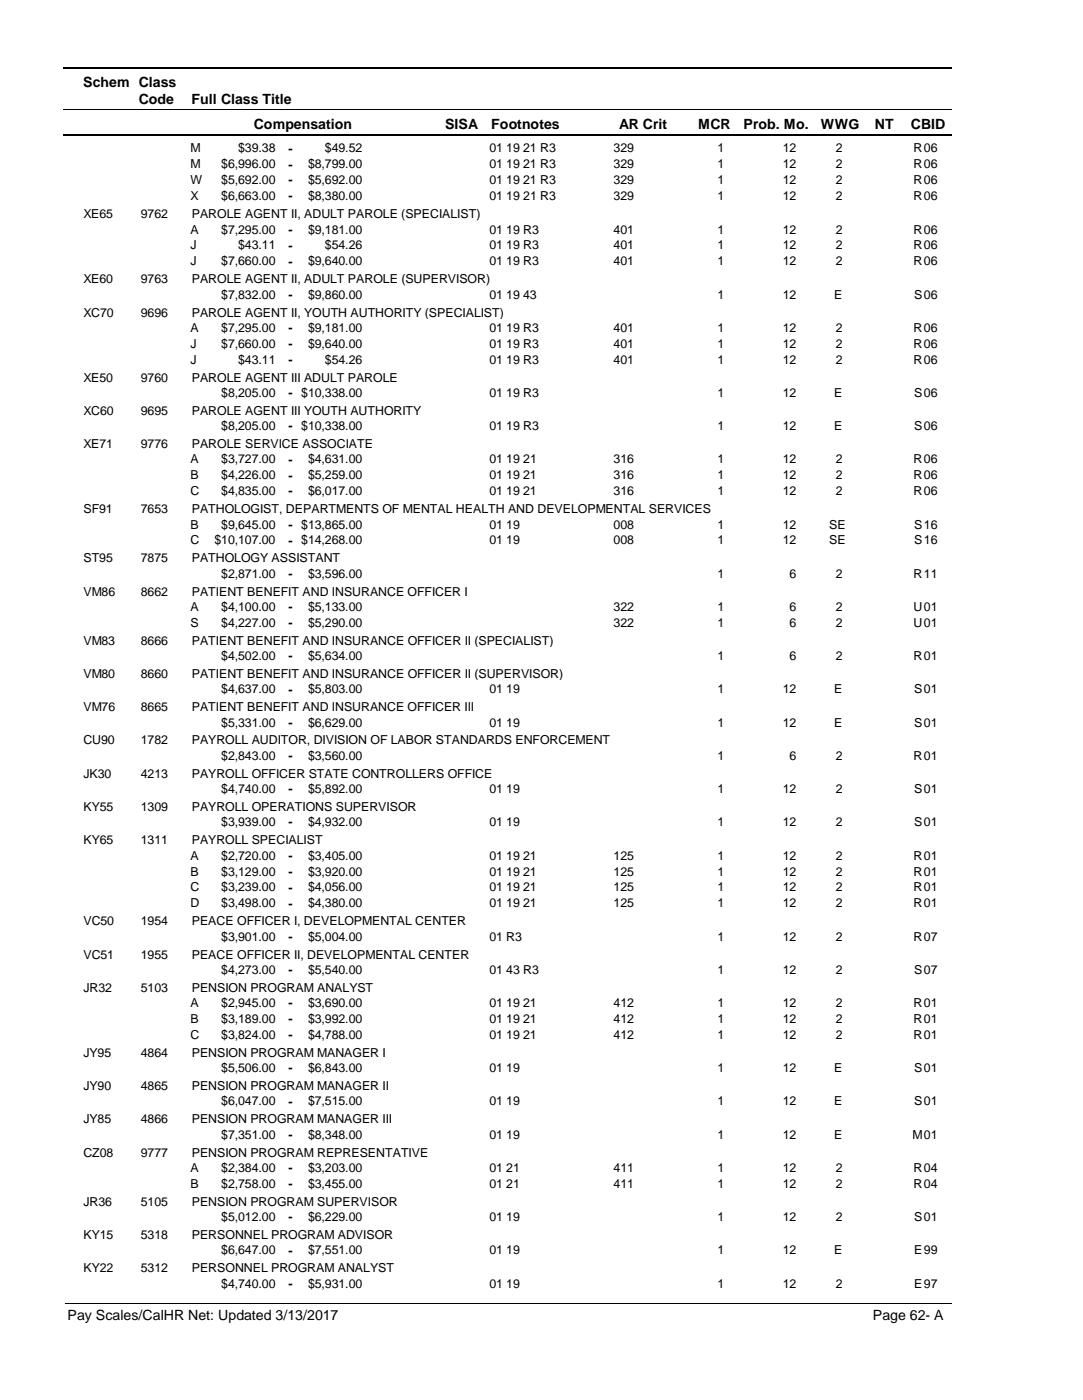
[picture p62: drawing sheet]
<svg xmlns="http://www.w3.org/2000/svg" width="216mm" height="279mm" viewBox="0 0 216 279" stroke-linecap="round" stroke-linejoin="round" font-family="sans-serif">
<defs><g id="words">
<g font-size="2.8">
<text x="16.6" y="17.3">Schem Class</text>
<text x="27.7" y="20.7">Code</text>
<text x="38.2" y="20.7">Full Class Title</text>
<text x="50.6" y="25.7">Compensation</text>
<text x="88.7" y="25.7">SISA</text>
<text x="98" y="25.7">Footnotes</text>
<text x="123.5" y="25.7">AR Crit</text>
<text x="139.2" y="25.7">MCR</text>
<text x="148.3" y="25.7">Prob. Mo.</text>
<text x="163.7" y="25.7">WWG</text>
<text x="174.5" y="25.7">NT</text>
<text x="181.6" y="25.7">CBID</text>
<text x="13.5" y="263.5">Pay Scales/CalHR Net: Updated 3/13/2017</text>
<text x="174.1" y="263.5">Page 62- A</text>
</g>
<g font-size="2.5">
<text x="38" y="30.4">M</text>
<text x="38" y="33.6">M</text>
<text x="44.1" y="33.6">$6,996.00</text>
<text x="47.5" y="30.4">$39.38</text>
<text x="57.5" y="30.5">-</text>
<text x="57.5" y="33.6">-</text>
<text x="61.4" y="33.6">$8,799.00</text>
<text x="64.8" y="30.4">$49.52</text>
<text x="97.6" y="30.4">01 19 21 R3</text>
<text x="97.6" y="33.6">01 19 21 R3</text>
<text x="122.4" y="30.4">329</text>
<text x="122.4" y="33.6">329</text>
<text x="143.1" y="30.4">1</text>
<text x="143.1" y="33.6">1</text>
<text x="156.1" y="30.4">12</text>
<text x="156.1" y="33.6">12</text>
<text x="166.6" y="30.4">2</text>
<text x="166.6" y="33.6">2</text>
<text x="182.2" y="30.4">R</text>
<text x="182.2" y="33.6">R</text>
<text x="184.2" y="30.4">06</text>
<text x="184.2" y="33.6">06</text>
<text x="38" y="36.8">W</text>
<text x="38" y="40">X</text>
<text x="44.1" y="36.8">$5,692.00</text>
<text x="44.1" y="40">$6,663.00</text>
<text x="57.5" y="36.8">-</text>
<text x="57.5" y="40">-</text>
<text x="61.4" y="36.8">$5,692.00</text>
<text x="61.4" y="40">$8,380.00</text>
<text x="97.6" y="36.8">01 19 21 R3</text>
<text x="97.6" y="40">01 19 21 R3</text>
<text x="122.4" y="36.8">329</text>
<text x="122.4" y="40">329</text>
<text x="143.1" y="36.8">1</text>
<text x="143.1" y="40">1</text>
<text x="156.1" y="36.8">12</text>
<text x="156.1" y="40">12</text>
<text x="166.6" y="36.8">2</text>
<text x="166.6" y="40">2</text>
<text x="182.2" y="36.8">R</text>
<text x="182.2" y="40">R</text>
<text x="184.2" y="36.8">06</text>
<text x="184.2" y="40">06</text>
<text x="16.6" y="43.5">XE65</text>
<text x="28.1" y="43.5">9762</text>
<text x="38" y="46.6">A</text>
<text x="38.2" y="43.5">PAROLE AGENT II, ADULT PAROLE (SPECIALIST)</text>
<text x="44.1" y="46.6">$7,295.00</text>
<text x="57.5" y="46.7">-</text>
<text x="61.4" y="46.6">$9,181.00</text>
<text x="97.6" y="46.6">01 19 R3</text>
<text x="122.4" y="46.6">401</text>
<text x="143.1" y="46.6">1</text>
<text x="156.1" y="46.6">12</text>
<text x="166.6" y="46.6">2</text>
<text x="182.2" y="46.6">R</text>
<text x="184.2" y="46.6">06</text>
<text x="38" y="49.8">J</text>
<text x="38" y="53">J</text>
<text x="44.1" y="53">$7,660.00</text>
<text x="47.5" y="49.8">$43.11</text>
<text x="57.5" y="49.8">-</text>
<text x="57.5" y="53">-</text>
<text x="61.4" y="53">$9,640.00</text>
<text x="64.8" y="49.8">$54.26</text>
<text x="97.6" y="49.8">01 19 R3</text>
<text x="97.6" y="53">01 19 R3</text>
<text x="122.4" y="49.8">401</text>
<text x="122.4" y="53">401</text>
<text x="143.1" y="49.8">1</text>
<text x="143.1" y="53">1</text>
<text x="156.1" y="49.8">12</text>
<text x="156.1" y="53">12</text>
<text x="166.6" y="49.8">2</text>
<text x="166.6" y="53">2</text>
<text x="182.2" y="49.8">R</text>
<text x="182.2" y="53">R</text>
<text x="184.2" y="49.8">06</text>
<text x="184.2" y="53">06</text>
<text x="16.6" y="56.6">XE60</text>
<text x="28.1" y="56.6">9763</text>
<text x="38.2" y="56.6">PAROLE AGENT II, ADULT PAROLE (SUPERVISOR)</text>
<text x="44.1" y="59.6">$7,832.00</text>
<text x="57.5" y="59.7">-</text>
<text x="61.4" y="59.6">$9,860.00</text>
<text x="97.6" y="59.6">01 19 43</text>
<text x="143.1" y="59.6">1</text>
<text x="156.1" y="59.6">12</text>
<text x="166.3" y="59.6">E</text>
<text x="182.3" y="59.6">S</text>
<text x="184.2" y="59.6">06</text>
<text x="16.6" y="63.2">XC70</text>
<text x="28.1" y="63.2">9696</text>
<text x="38.2" y="63.2">PAROLE AGENT II, YOUTH AUTHORITY (SPECIALIST)</text>
<text x="38" y="66.2">A</text>
<text x="38" y="69.4">J</text>
<text x="44.1" y="66.2">$7,295.00</text>
<text x="44.1" y="69.4">$7,660.00</text>
<text x="57.5" y="66.3">-</text>
<text x="57.5" y="69.4">-</text>
<text x="61.4" y="66.2">$9,181.00</text>
<text x="61.4" y="69.4">$9,640.00</text>
<text x="97.6" y="66.2">01 19 R3</text>
<text x="97.6" y="69.4">01 19 R3</text>
<text x="122.4" y="66.2">401</text>
<text x="122.4" y="69.4">401</text>
<text x="143.1" y="66.2">1</text>
<text x="143.1" y="69.4">1</text>
<text x="156.1" y="66.2">12</text>
<text x="156.1" y="69.4">12</text>
<text x="166.6" y="66.2">2</text>
<text x="166.6" y="69.4">2</text>
<text x="182.2" y="66.2">R</text>
<text x="182.2" y="69.4">R</text>
<text x="184.2" y="66.2">06</text>
<text x="184.2" y="69.4">06</text>
<text x="16.6" y="76.2">XE50</text>
<text x="28.1" y="76.2">9760</text>
<text x="38" y="72.6">J</text>
<text x="38.2" y="76.2">PAROLE AGENT III ADULT PAROLE</text>
<text x="47.5" y="72.6">$43.11</text>
<text x="57.5" y="72.6">-</text>
<text x="64.8" y="72.6">$54.26</text>
<text x="97.6" y="72.6">01 19 R3</text>
<text x="122.4" y="72.6">401</text>
<text x="143.1" y="72.6">1</text>
<text x="156.1" y="72.6">12</text>
<text x="166.6" y="72.6">2</text>
<text x="182.2" y="72.6">R</text>
<text x="184.2" y="72.6">06</text>
<text x="16.6" y="82.8">XC60</text>
<text x="28.1" y="82.8">9695</text>
<text x="38.2" y="82.8">PAROLE AGENT III YOUTH AUTHORITY</text>
<text x="44.1" y="79.2">$8,205.00</text>
<text x="57.5" y="79.3">-</text>
<text x="60.1" y="79.2">$10,338.00</text>
<text x="97.6" y="79.2">01 19 R3</text>
<text x="143.1" y="79.2">1</text>
<text x="156.1" y="79.2">12</text>
<text x="166.3" y="79.2">E</text>
<text x="182.3" y="79.2">S</text>
<text x="184.2" y="79.2">06</text>
<text x="16.6" y="89.5">XE71</text>
<text x="28.1" y="89.5">9776</text>
<text x="38.2" y="89.5">PAROLE SERVICE ASSOCIATE</text>
<text x="44.1" y="85.9">$8,205.00</text>
<text x="57.5" y="85.9">-</text>
<text x="60.1" y="85.9">$10,338.00</text>
<text x="97.6" y="85.9">01 19 R3</text>
<text x="143.1" y="85.9">1</text>
<text x="156.1" y="85.9">12</text>
<text x="166.3" y="85.9">E</text>
<text x="182.3" y="85.9">S</text>
<text x="184.2" y="85.9">06</text>
<text x="38" y="92.5">A</text>
<text x="38" y="95.7">B</text>
<text x="44.1" y="92.5">$3,727.00</text>
<text x="44.1" y="95.7">$4,226.00</text>
<text x="57.5" y="92.5">-</text>
<text x="57.5" y="95.7">-</text>
<text x="61.4" y="92.5">$4,631.00</text>
<text x="61.4" y="95.7">$5,259.00</text>
<text x="97.6" y="92.5">01 19 21</text>
<text x="97.6" y="95.7">01 19 21</text>
<text x="122.4" y="92.5">316</text>
<text x="122.4" y="95.7">316</text>
<text x="143.1" y="92.5">1</text>
<text x="143.1" y="95.7">1</text>
<text x="156.1" y="92.5">12</text>
<text x="156.1" y="95.7">12</text>
<text x="166.6" y="92.5">2</text>
<text x="166.6" y="95.7">2</text>
<text x="182.2" y="92.5">R</text>
<text x="182.2" y="95.7">R</text>
<text x="184.2" y="92.5">06</text>
<text x="184.2" y="95.7">06</text>
<text x="38" y="98.8">C</text>
<text x="44.1" y="98.8">$4,835.00</text>
<text x="57.5" y="98.9">-</text>
<text x="61.4" y="98.8">$6,017.00</text>
<text x="97.6" y="98.8">01 19 21</text>
<text x="122.4" y="98.8">316</text>
<text x="143.1" y="98.8">1</text>
<text x="156.1" y="98.8">12</text>
<text x="166.6" y="98.8">2</text>
<text x="182.2" y="98.8">R</text>
<text x="184.2" y="98.8">06</text>
<text x="16.6" y="102.4">SF91</text>
<text x="28.1" y="102.4">7653</text>
<text x="38" y="105.5">B</text>
<text x="38.2" y="102.4">PATHOLOGIST, DEPARTMENTS OF MENTAL HEALTH AND DEVELOPMENTAL SERVICES</text>
<text x="44.1" y="105.5">$9,645.00</text>
<text x="57.5" y="105.5">-</text>
<text x="60.1" y="105.5">$13,865.00</text>
<text x="97.6" y="105.5">01 19</text>
<text x="122.4" y="105.5">008</text>
<text x="143.1" y="105.5">1</text>
<text x="156.1" y="105.5">12</text>
<text x="165.4" y="105.5">SE</text>
<text x="182.3" y="105.5">S</text>
<text x="184.2" y="105.5">16</text>
<text x="16.6" y="112.3">ST95</text>
<text x="28.1" y="112.3">7875</text>
<text x="38" y="108.7">C</text>
<text x="38.2" y="112.3">PATHOLOGY ASSISTANT</text>
<text x="42.8" y="108.7">$10,107.00</text>
<text x="57.5" y="108.7">-</text>
<text x="60.1" y="108.7">$14,268.00</text>
<text x="97.6" y="108.7">01 19</text>
<text x="122.4" y="108.7">008</text>
<text x="143.1" y="108.7">1</text>
<text x="156.1" y="108.7">12</text>
<text x="165.4" y="108.7">SE</text>
<text x="182.3" y="108.7">S</text>
<text x="184.2" y="108.7">16</text>
<text x="16.6" y="118.9">VM86</text>
<text x="28.1" y="118.9">8662</text>
<text x="38.2" y="118.9">PATIENT BENEFIT AND INSURANCE OFFICER I</text>
<text x="44.1" y="115.3">$2,871.00</text>
<text x="57.5" y="115.4">-</text>
<text x="61.4" y="115.3">$3,596.00</text>
<text x="143.1" y="115.3">1</text>
<text x="157.5" y="115.3">6</text>
<text x="166.6" y="115.3">2</text>
<text x="182.2" y="115.3">R</text>
<text x="184.2" y="115.3">11</text>
<text x="38" y="121.9">A</text>
<text x="38" y="125.1">S</text>
<text x="44.1" y="121.9">$4,100.00</text>
<text x="44.1" y="125.1">$4,227.00</text>
<text x="57.5" y="122">-</text>
<text x="57.5" y="125.1">-</text>
<text x="61.4" y="121.9">$5,133.00</text>
<text x="61.4" y="125.1">$5,290.00</text>
<text x="122.4" y="121.9">322</text>
<text x="122.4" y="125.1">322</text>
<text x="143.1" y="121.9">1</text>
<text x="143.1" y="125.1">1</text>
<text x="157.5" y="121.9">6</text>
<text x="157.5" y="125.1">6</text>
<text x="166.6" y="121.9">2</text>
<text x="166.6" y="125.1">2</text>
<text x="182.2" y="121.9">U</text>
<text x="182.2" y="125.1">U</text>
<text x="184.2" y="121.9">01</text>
<text x="184.2" y="125.1">01</text>
<text x="16.6" y="128.7">VM83</text>
<text x="28.1" y="128.7">8666</text>
<text x="38.2" y="128.7">PATIENT BENEFIT AND INSURANCE OFFICER II (SPECIALIST)</text>
<text x="44.1" y="131.8">$4,502.00</text>
<text x="57.5" y="131.8">-</text>
<text x="61.4" y="131.8">$5,634.00</text>
<text x="143.1" y="131.8">1</text>
<text x="157.5" y="131.8">6</text>
<text x="166.6" y="131.8">2</text>
<text x="182.2" y="131.8">R</text>
<text x="184.2" y="131.8">01</text>
<text x="16.6" y="135.3">VM80</text>
<text x="28.1" y="135.3">8660</text>
<text x="38.2" y="135.3">PATIENT BENEFIT AND INSURANCE OFFICER II (SUPERVISOR)</text>
<text x="16.6" y="142">VM76</text>
<text x="28.1" y="142">8665</text>
<text x="38.2" y="142">PATIENT BENEFIT AND INSURANCE OFFICER III</text>
<text x="44.1" y="138.4">$4,637.00</text>
<text x="57.5" y="138.4">-</text>
<text x="61.4" y="138.4">$5,803.00</text>
<text x="97.6" y="138.4">01 19</text>
<text x="143.1" y="138.4">1</text>
<text x="156.1" y="138.4">12</text>
<text x="166.3" y="138.4">E</text>
<text x="182.3" y="138.4">S</text>
<text x="184.2" y="138.4">01</text>
<text x="16.6" y="148.6">CU90</text>
<text x="28.1" y="148.6">1782</text>
<text x="38.2" y="148.6">PAYROLL AUDITOR, DIVISION OF LABOR STANDARDS ENFORCEMENT</text>
<text x="44.1" y="145">$5,331.00</text>
<text x="57.5" y="145.1">-</text>
<text x="61.4" y="145">$6,629.00</text>
<text x="97.6" y="145">01 19</text>
<text x="143.1" y="145">1</text>
<text x="156.1" y="145">12</text>
<text x="166.3" y="145">E</text>
<text x="182.3" y="145">S</text>
<text x="184.2" y="145">01</text>
<text x="16.6" y="155.2">JK30</text>
<text x="28.1" y="155.2">4213</text>
<text x="38.2" y="155.2">PAYROLL OFFICER STATE CONTROLLERS OFFICE</text>
<text x="44.1" y="151.7">$2,843.00</text>
<text x="57.5" y="151.7">-</text>
<text x="61.4" y="151.7">$3,560.00</text>
<text x="143.1" y="151.7">1</text>
<text x="157.5" y="151.7">6</text>
<text x="166.6" y="151.7">2</text>
<text x="182.2" y="151.7">R</text>
<text x="184.2" y="151.7">01</text>
<text x="16.6" y="161.9">KY55</text>
<text x="28.1" y="161.9">1309</text>
<text x="38.2" y="161.9">PAYROLL OPERATIONS SUPERVISOR</text>
<text x="44.1" y="158.3">$4,740.00</text>
<text x="57.5" y="158.3">-</text>
<text x="61.4" y="158.3">$5,892.00</text>
<text x="97.6" y="158.3">01 19</text>
<text x="143.1" y="158.3">1</text>
<text x="156.1" y="158.3">12</text>
<text x="166.6" y="158.3">2</text>
<text x="182.3" y="158.3">S</text>
<text x="184.2" y="158.3">01</text>
<text x="44.1" y="164.9">$3,939.00</text>
<text x="57.5" y="165">-</text>
<text x="61.4" y="164.9">$4,932.00</text>
<text x="97.6" y="164.9">01 19</text>
<text x="143.1" y="164.9">1</text>
<text x="156.1" y="164.9">12</text>
<text x="166.6" y="164.9">2</text>
<text x="182.3" y="164.9">S</text>
<text x="184.2" y="164.9">01</text>
<text x="16.6" y="168.5">KY65</text>
<text x="28.1" y="168.5">1311</text>
<text x="38" y="171.6">A</text>
<text x="38.2" y="168.5">PAYROLL SPECIALIST</text>
<text x="44.1" y="171.6">$2,720.00</text>
<text x="57.5" y="171.6">-</text>
<text x="61.4" y="171.6">$3,405.00</text>
<text x="97.6" y="171.6">01 19 21</text>
<text x="122.4" y="171.6">125</text>
<text x="143.1" y="171.6">1</text>
<text x="156.1" y="171.6">12</text>
<text x="166.6" y="171.6">2</text>
<text x="182.2" y="171.6">R</text>
<text x="184.2" y="171.6">01</text>
<text x="38" y="174.8">B</text>
<text x="38" y="177.9">C</text>
<text x="44.1" y="174.8">$3,129.00</text>
<text x="44.1" y="177.9">$3,239.00</text>
<text x="57.5" y="174.8">-</text>
<text x="57.5" y="178">-</text>
<text x="61.4" y="174.8">$3,920.00</text>
<text x="61.4" y="177.9">$4,056.00</text>
<text x="97.6" y="174.8">01 19 21</text>
<text x="97.6" y="177.9">01 19 21</text>
<text x="122.4" y="174.8">125</text>
<text x="122.4" y="177.9">125</text>
<text x="143.1" y="174.8">1</text>
<text x="143.1" y="177.9">1</text>
<text x="156.1" y="174.8">12</text>
<text x="156.1" y="177.9">12</text>
<text x="166.6" y="174.8">2</text>
<text x="166.6" y="177.9">2</text>
<text x="182.2" y="174.8">R</text>
<text x="182.2" y="177.9">R</text>
<text x="184.2" y="174.8">01</text>
<text x="184.2" y="177.9">01</text>
<text x="16.6" y="184.7">VC50</text>
<text x="28.1" y="184.7">1954</text>
<text x="38" y="181.1">D</text>
<text x="38.2" y="184.7">PEACE OFFICER I, DEVELOPMENTAL CENTER</text>
<text x="44.1" y="181.1">$3,498.00</text>
<text x="57.5" y="181.1">-</text>
<text x="61.4" y="181.1">$4,380.00</text>
<text x="97.6" y="181.1">01 19 21</text>
<text x="122.4" y="181.1">125</text>
<text x="143.1" y="181.1">1</text>
<text x="156.1" y="181.1">12</text>
<text x="166.6" y="181.1">2</text>
<text x="182.2" y="181.1">R</text>
<text x="184.2" y="181.1">01</text>
<text x="16.6" y="191.3">VC51</text>
<text x="28.1" y="191.3">1955</text>
<text x="38.2" y="191.3">PEACE OFFICER II, DEVELOPMENTAL CENTER</text>
<text x="44.1" y="187.8">$3,901.00</text>
<text x="57.5" y="187.8">-</text>
<text x="61.4" y="187.8">$5,004.00</text>
<text x="97.6" y="187.8">01 R3</text>
<text x="143.1" y="187.8">1</text>
<text x="156.1" y="187.8">12</text>
<text x="166.6" y="187.8">2</text>
<text x="182.2" y="187.8">R</text>
<text x="184.2" y="187.8">07</text>
<text x="16.6" y="197.9">JR32</text>
<text x="28.1" y="197.9">5103</text>
<text x="38.2" y="197.9">PENSION PROGRAM ANALYST</text>
<text x="44.1" y="194.4">$4,273.00</text>
<text x="57.5" y="194.4">-</text>
<text x="61.4" y="194.4">$5,540.00</text>
<text x="97.6" y="194.4">01 43 R3</text>
<text x="143.1" y="194.4">1</text>
<text x="156.1" y="194.4">12</text>
<text x="166.6" y="194.4">2</text>
<text x="182.3" y="194.4">S</text>
<text x="184.2" y="194.4">07</text>
<text x="38" y="201">A</text>
<text x="44.1" y="201">$2,945.00</text>
<text x="57.5" y="201">-</text>
<text x="61.4" y="201">$3,690.00</text>
<text x="97.6" y="201">01 19 21</text>
<text x="122.4" y="201">412</text>
<text x="143.1" y="201">1</text>
<text x="156.1" y="201">12</text>
<text x="166.6" y="201">2</text>
<text x="182.2" y="201">R</text>
<text x="184.2" y="201">01</text>
<text x="38" y="204.2">B</text>
<text x="38" y="207.4">C</text>
<text x="44.1" y="204.2">$3,189.00</text>
<text x="44.1" y="207.4">$3,824.00</text>
<text x="57.5" y="204.2">-</text>
<text x="57.5" y="207.4">-</text>
<text x="61.4" y="204.2">$3,992.00</text>
<text x="61.4" y="207.4">$4,788.00</text>
<text x="97.6" y="204.2">01 19 21</text>
<text x="97.6" y="207.4">01 19 21</text>
<text x="122.4" y="204.2">412</text>
<text x="122.4" y="207.4">412</text>
<text x="143.1" y="204.2">1</text>
<text x="143.1" y="207.4">1</text>
<text x="156.1" y="204.2">12</text>
<text x="156.1" y="207.4">12</text>
<text x="166.6" y="204.2">2</text>
<text x="166.6" y="207.4">2</text>
<text x="182.2" y="204.2">R</text>
<text x="182.2" y="207.4">R</text>
<text x="184.2" y="204.2">01</text>
<text x="184.2" y="207.4">01</text>
<text x="16.6" y="210.9">JY95</text>
<text x="28.1" y="210.9">4864</text>
<text x="38.2" y="210.9">PENSION PROGRAM MANAGER I</text>
<text x="44.1" y="214">$5,506.00</text>
<text x="57.5" y="214">-</text>
<text x="61.4" y="214">$6,843.00</text>
<text x="97.6" y="214">01 19</text>
<text x="143.1" y="214">1</text>
<text x="156.1" y="214">12</text>
<text x="166.3" y="214">E</text>
<text x="182.3" y="214">S</text>
<text x="184.2" y="214">01</text>
<text x="16.6" y="217.6">JY90</text>
<text x="28.1" y="217.6">4865</text>
<text x="38.2" y="217.6">PENSION PROGRAM MANAGER II</text>
<text x="44.1" y="220.6">$6,047.00</text>
<text x="57.5" y="220.7">-</text>
<text x="61.4" y="220.6">$7,515.00</text>
<text x="97.6" y="220.6">01 19</text>
<text x="143.1" y="220.6">1</text>
<text x="156.1" y="220.6">12</text>
<text x="166.3" y="220.6">E</text>
<text x="182.3" y="220.6">S</text>
<text x="184.2" y="220.6">01</text>
<text x="16.6" y="224.2">JY85</text>
<text x="28.1" y="224.2">4866</text>
<text x="38.2" y="224.2">PENSION PROGRAM MANAGER III</text>
<text x="44.1" y="227.3">$7,351.00</text>
<text x="57.5" y="227.3">-</text>
<text x="61.4" y="227.3">$8,348.00</text>
<text x="97.6" y="227.3">01 19</text>
<text x="143.1" y="227.3">1</text>
<text x="156.1" y="227.3">12</text>
<text x="166.3" y="227.3">E</text>
<text x="181.9" y="227.3">M</text>
<text x="184.2" y="227.3">01</text>
<text x="16.6" y="230.9">CZ08</text>
<text x="28.1" y="230.9">9777</text>
<text x="38" y="233.9">A</text>
<text x="38.2" y="230.9">PENSION PROGRAM REPRESENTATIVE</text>
<text x="44.1" y="233.9">$2,384.00</text>
<text x="57.5" y="234">-</text>
<text x="61.4" y="233.9">$3,203.00</text>
<text x="97.6" y="233.9">01 21</text>
<text x="122.4" y="233.9">411</text>
<text x="143.1" y="233.9">1</text>
<text x="156.1" y="233.9">12</text>
<text x="166.6" y="233.9">2</text>
<text x="182.2" y="233.9">R</text>
<text x="184.2" y="233.9">04</text>
<text x="38" y="237.1">B</text>
<text x="44.1" y="237.1">$2,758.00</text>
<text x="57.5" y="237.1">-</text>
<text x="61.4" y="237.1">$3,455.00</text>
<text x="97.6" y="237.1">01 21</text>
<text x="122.4" y="237.1">411</text>
<text x="143.1" y="237.1">1</text>
<text x="156.1" y="237.1">12</text>
<text x="166.6" y="237.1">2</text>
<text x="182.2" y="237.1">R</text>
<text x="184.2" y="237.1">04</text>
<text x="16.6" y="240.7">JR36</text>
<text x="28.1" y="240.7">5105</text>
<text x="38.2" y="240.7">PENSION PROGRAM SUPERVISOR</text>
<text x="44.1" y="243.7">$5,012.00</text>
<text x="57.5" y="243.7">-</text>
<text x="61.4" y="243.7">$6,229.00</text>
<text x="97.6" y="243.7">01 19</text>
<text x="143.1" y="243.7">1</text>
<text x="156.1" y="243.7">12</text>
<text x="166.6" y="243.7">2</text>
<text x="182.3" y="243.7">S</text>
<text x="184.2" y="243.7">01</text>
<text x="16.6" y="247.3">KY15</text>
<text x="28.1" y="247.3">5318</text>
<text x="38.2" y="247.3">PERSONNEL PROGRAM ADVISOR</text>
<text x="44.1" y="250.4">$6,647.00</text>
<text x="57.5" y="250.4">-</text>
<text x="61.4" y="250.4">$7,551.00</text>
<text x="97.6" y="250.4">01 19</text>
<text x="143.1" y="250.4">1</text>
<text x="156.1" y="250.4">12</text>
<text x="166.3" y="250.4">E</text>
<text x="182.3" y="250.4">E</text>
<text x="184.2" y="250.4">99</text>
<text x="16.6" y="253.9">KY22</text>
<text x="28.1" y="253.9">5312</text>
<text x="38.2" y="253.9">PERSONNEL PROGRAM ANALYST</text>
<text x="44.1" y="257">$4,740.00</text>
<text x="57.5" y="257">-</text>
<text x="61.4" y="257">$5,931.00</text>
<text x="97.6" y="257">01 19</text>
<text x="143.1" y="257">1</text>
<text x="156.1" y="257">12</text>
<text x="166.6" y="257">2</text>
<text x="182.3" y="257">E</text>
<text x="184.2" y="257">97</text>
</g>
</g></defs>
<path d="M12.7 13.5h177.1" fill="none" stroke="#000" stroke-width=".36"/>
<path d="M12.7 21.9h177.1" fill="none" stroke="#000" stroke-width=".2"/>
<path d="M12.7 27h177.1" fill="none" stroke="#000" stroke-width=".35"/>
<g fill="#fff">
<path d="M40.4 27.8h16.2v3h-16.2z" fill-rule="evenodd"/>
<path d="M183.9 27.8h4.1v3h-4.1z" fill-rule="evenodd"/>
<path d="M40.4 31h16.2v3h-16.2z" fill-rule="evenodd"/>
<path d="M183.9 31h4.1v3h-4.1z" fill-rule="evenodd"/>
<path d="M40.4 34.2h16.2v3h-16.2z" fill-rule="evenodd"/>
<path d="M183.9 34.2h4.1v3h-4.1z" fill-rule="evenodd"/>
<path d="M40.4 37.4h16.2v2.9h-16.2z" fill-rule="evenodd"/>
<path d="M183.9 37.4h4.1v2.9h-4.1z" fill-rule="evenodd"/>
<path d="M40.4 44h16.2v3h-16.2z" fill-rule="evenodd"/>
<path d="M183.9 44h4.1v3h-4.1z" fill-rule="evenodd"/>
<path d="M40.4 47.2h16.2v3h-16.2z" fill-rule="evenodd"/>
<path d="M183.9 47.2h4.1v3h-4.1z" fill-rule="evenodd"/>
<path d="M40.4 50.4h16.2v2.9h-16.2z" fill-rule="evenodd"/>
<path d="M183.9 50.4h4.1v2.9h-4.1z" fill-rule="evenodd"/>
<path d="M40.4 57h16.2v3h-16.2z" fill-rule="evenodd"/>
<path d="M183.9 57h4.1v3h-4.1z" fill-rule="evenodd"/>
<path d="M40.4 63.6h16.2v3h-16.2z" fill-rule="evenodd"/>
<path d="M183.9 63.6h4.1v3h-4.1z" fill-rule="evenodd"/>
<path d="M40.4 66.8h16.2v3h-16.2z" fill-rule="evenodd"/>
<path d="M183.9 66.8h4.1v3h-4.1z" fill-rule="evenodd"/>
<path d="M40.4 70h16.2v2.9h-16.2z" fill-rule="evenodd"/>
<path d="M183.9 70h4.1v2.9h-4.1z" fill-rule="evenodd"/>
<path d="M40.4 76.6h16.2v3h-16.2z" fill-rule="evenodd"/>
<path d="M183.9 76.6h4.1v3h-4.1z" fill-rule="evenodd"/>
<path d="M40.4 83.3h16.2v3h-16.2z" fill-rule="evenodd"/>
<path d="M183.9 83.3h4.1v3h-4.1z" fill-rule="evenodd"/>
<path d="M40.4 89.9h16.2v3h-16.2z" fill-rule="evenodd"/>
<path d="M183.9 89.9h4.1v3h-4.1z" fill-rule="evenodd"/>
<path d="M40.4 93.1h16.2v2.9h-16.2z" fill-rule="evenodd"/>
<path d="M183.9 93.1h4.1v2.9h-4.1z" fill-rule="evenodd"/>
<path d="M40.4 96.2h16.2v3h-16.2z" fill-rule="evenodd"/>
<path d="M183.9 96.2h4.1v3h-4.1z" fill-rule="evenodd"/>
<path d="M40.4 102.9h16.2v3h-16.2z" fill-rule="evenodd"/>
<path d="M183.9 102.9h4.1v3h-4.1z" fill-rule="evenodd"/>
<path d="M40.4 106.1h16.2v2.9h-16.2z" fill-rule="evenodd"/>
<path d="M183.9 106.1h4.1v2.9h-4.1z" fill-rule="evenodd"/>
<path d="M40.4 112.7h16.2v3h-16.2z" fill-rule="evenodd"/>
<path d="M183.9 112.7h4.1v3h-4.1z" fill-rule="evenodd"/>
<path d="M40.4 119.3h16.2v3h-16.2z" fill-rule="evenodd"/>
<path d="M183.9 119.3h4.1v3h-4.1z" fill-rule="evenodd"/>
<path d="M40.4 122.5h16.2v3h-16.2z" fill-rule="evenodd"/>
<path d="M183.9 122.5h4.1v3h-4.1z" fill-rule="evenodd"/>
<path d="M40.4 129.1h16.2v3h-16.2z" fill-rule="evenodd"/>
<path d="M183.9 129.1h4.1v3h-4.1z" fill-rule="evenodd"/>
<path d="M40.4 135.8h16.2v3h-16.2z" fill-rule="evenodd"/>
<path d="M183.9 135.8h4.1v3h-4.1z" fill-rule="evenodd"/>
<path d="M40.4 142.4h16.2v3h-16.2z" fill-rule="evenodd"/>
<path d="M183.9 142.4h4.1v3h-4.1z" fill-rule="evenodd"/>
<path d="M40.4 149h16.2v3h-16.2z" fill-rule="evenodd"/>
<path d="M183.9 149h4.1v3h-4.1z" fill-rule="evenodd"/>
<path d="M40.4 155.7h16.2v3h-16.2z" fill-rule="evenodd"/>
<path d="M183.9 155.7h4.1v3h-4.1z" fill-rule="evenodd"/>
<path d="M40.4 162.3h16.2v3h-16.2z" fill-rule="evenodd"/>
<path d="M183.9 162.3h4.1v3h-4.1z" fill-rule="evenodd"/>
<path d="M40.4 169h16.2v2.9h-16.2z" fill-rule="evenodd"/>
<path d="M183.9 169h4.1v2.9h-4.1z" fill-rule="evenodd"/>
<path d="M40.4 172.1h16.2v3h-16.2z" fill-rule="evenodd"/>
<path d="M183.9 172.1h4.1v3h-4.1z" fill-rule="evenodd"/>
<path d="M40.4 175.3h16.2v3h-16.2z" fill-rule="evenodd"/>
<path d="M183.9 175.3h4.1v3h-4.1z" fill-rule="evenodd"/>
<path d="M40.4 178.5h16.2v3h-16.2z" fill-rule="evenodd"/>
<path d="M183.9 178.5h4.1v3h-4.1z" fill-rule="evenodd"/>
<path d="M40.4 185.1h16.2v3h-16.2z" fill-rule="evenodd"/>
<path d="M183.9 185.1h4.1v3h-4.1z" fill-rule="evenodd"/>
<path d="M40.4 191.7h16.2v3h-16.2z" fill-rule="evenodd"/>
<path d="M183.9 191.7h4.1v3h-4.1z" fill-rule="evenodd"/>
<path d="M40.4 198.4h16.2v3h-16.2z" fill-rule="evenodd"/>
<path d="M183.9 198.4h4.1v3h-4.1z" fill-rule="evenodd"/>
<path d="M40.4 201.6h16.2v3h-16.2z" fill-rule="evenodd"/>
<path d="M183.9 201.6h4.1v3h-4.1z" fill-rule="evenodd"/>
<path d="M40.4 204.7h16.2v3h-16.2z" fill-rule="evenodd"/>
<path d="M183.9 204.7h4.1v3h-4.1z" fill-rule="evenodd"/>
<path d="M40.4 211.4h16.2v3h-16.2z" fill-rule="evenodd"/>
<path d="M183.9 211.4h4.1v3h-4.1z" fill-rule="evenodd"/>
<path d="M40.4 218h16.2v3h-16.2z" fill-rule="evenodd"/>
<path d="M183.9 218h4.1v3h-4.1z" fill-rule="evenodd"/>
<path d="M40.4 224.7h16.2v2.9h-16.2z" fill-rule="evenodd"/>
<path d="M183.9 224.7h4.1v2.9h-4.1z" fill-rule="evenodd"/>
<path d="M40.4 231.3h16.2v3h-16.2z" fill-rule="evenodd"/>
<path d="M183.9 231.3h4.1v3h-4.1z" fill-rule="evenodd"/>
<path d="M40.4 234.5h16.2v3h-16.2z" fill-rule="evenodd"/>
<path d="M183.9 234.5h4.1v3h-4.1z" fill-rule="evenodd"/>
<path d="M40.4 241.1h16.2v3h-16.2z" fill-rule="evenodd"/>
<path d="M183.9 241.1h4.1v3h-4.1z" fill-rule="evenodd"/>
<path d="M40.4 247.7h16.2v3h-16.2z" fill-rule="evenodd"/>
<path d="M183.9 247.7h4.1v3h-4.1z" fill-rule="evenodd"/>
<path d="M40.4 254.4h16.2v3h-16.2z" fill-rule="evenodd"/>
<path d="M183.9 254.4h4.1v3h-4.1z" fill-rule="evenodd"/>
</g>
<path d="M13.1 260.1h176.7" fill="none" stroke="#000" stroke-width=".2"/>
<use href="#words"/>
</svg>
